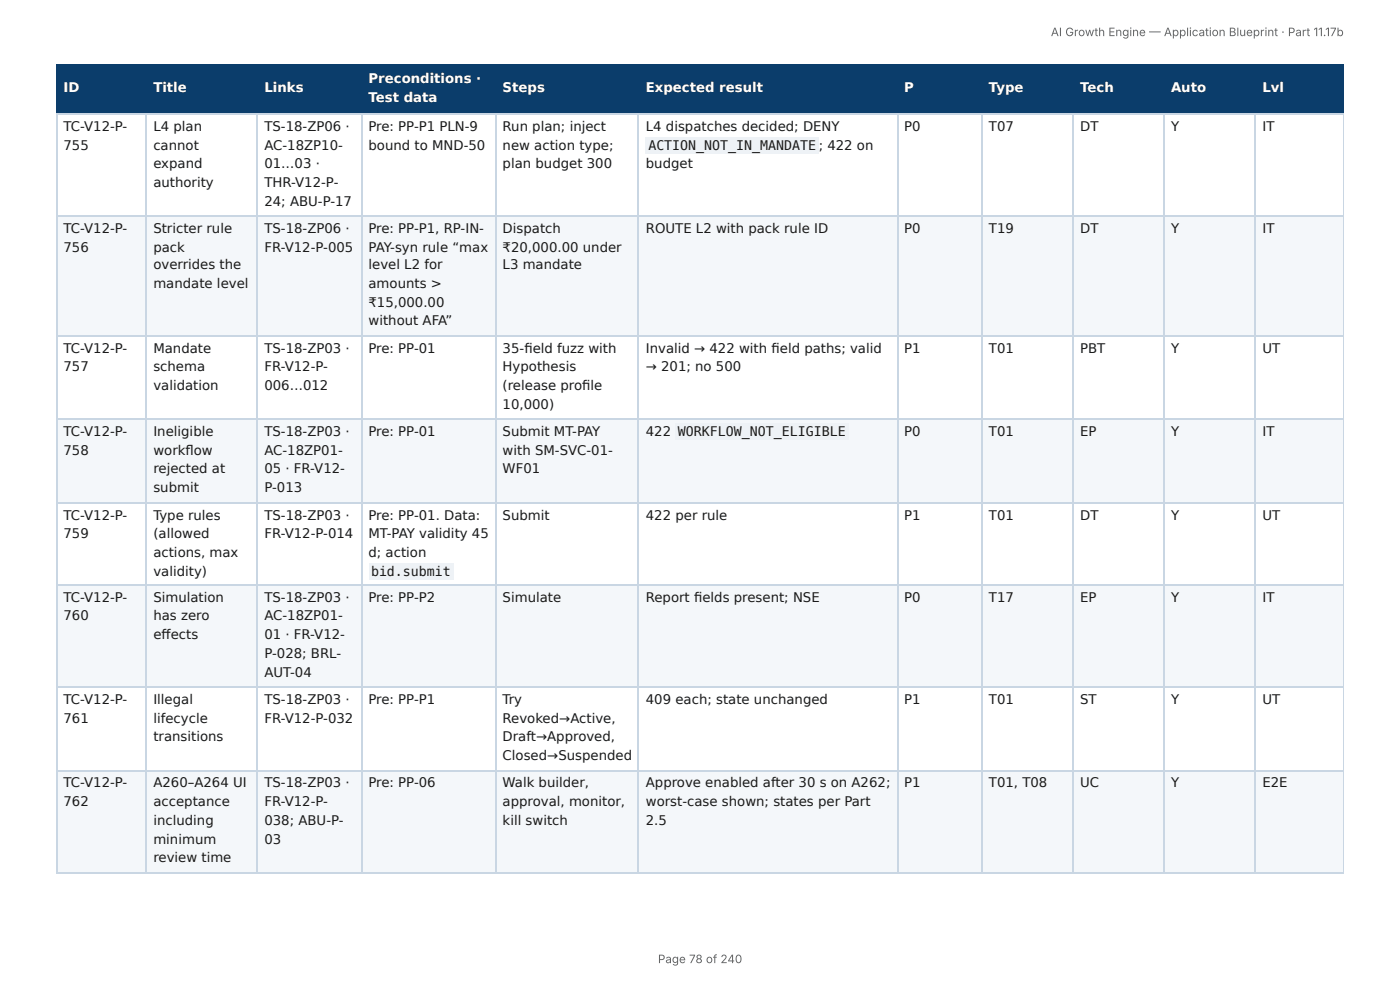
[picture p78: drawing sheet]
<svg xmlns="http://www.w3.org/2000/svg" width="297mm" height="210mm" viewBox="0 0 297 210" stroke-linecap="round" stroke-linejoin="round" font-family="sans-serif">
<defs><g id="words">
<g font-size="2.8" fill="#fff">
<text x="78.3" y="17.7">Preconditions ·</text>
<text x="13.5" y="19.6">ID</text>
<text x="32.6" y="19.6">Title</text>
<text x="56.2" y="19.6">Links</text>
<text x="78.3" y="21.7">Test data</text>
<text x="106.8" y="19.6">Steps</text>
<text x="137.2" y="19.6">Expected result</text>
<text x="192.1" y="19.6">P</text>
<text x="210" y="19.6">Type</text>
<text x="229.4" y="19.6">Tech</text>
<text x="248.7" y="19.6">Auto</text>
<text x="268.1" y="19.6">Lvl</text>
</g>
<g font-size="2.8" fill="#1a1a1a">
<text x="13.5" y="27.8">TC-V12-P-</text>
<text x="32.6" y="27.8">L4 plan</text>
<text x="56.2" y="27.8">TS-18-ZP06 ·</text>
<text x="78.3" y="27.8">Pre: PP-P1 PLN-9</text>
<text x="106.8" y="27.8">Run plan; inject</text>
<text x="137.2" y="27.8">L4 dispatches decided; DENY</text>
<text x="192.1" y="27.8">P0</text>
<text x="210" y="27.8">T07</text>
<text x="229.4" y="27.8">DT</text>
<text x="248.7" y="27.8">Y</text>
<text x="268.1" y="27.8">IT</text>
<text x="13.5" y="31.7">755</text>
<text x="32.6" y="31.7">cannot</text>
<text x="32.6" y="35.7">expand</text>
<text x="56.2" y="31.7">AC-18ZP10-</text>
<text x="56.2" y="35.7">01…03 ·</text>
<text x="78.3" y="31.7">bound to MND-50</text>
<text x="106.8" y="31.7">new action type;</text>
<text x="106.8" y="35.7">plan budget 300</text>
<text x="137.2" y="35.7">budget</text>
<text x="137.7" y="31.7">ACTION_NOT_IN_MANDATE</text>
<text x="173.9" y="31.7">; 422 on</text>
<text x="32.6" y="39.7">authority</text>
<text x="56.2" y="39.7">THR-V12-P-</text>
<text x="56.2" y="43.7">24; ABU-P-17</text>
<text x="13.5" y="49.5">TC-V12-P-</text>
<text x="13.5" y="53.4">756</text>
<text x="32.6" y="49.5">Stricter rule</text>
<text x="32.6" y="53.4">pack</text>
<text x="56.2" y="49.5">TS-18-ZP06 ·</text>
<text x="56.2" y="53.4">FR-V12-P-005</text>
<text x="78.3" y="49.5">Pre: PP-P1, RP-IN-</text>
<text x="78.3" y="53.4">PAY-syn rule “max</text>
<text x="106.8" y="49.5">Dispatch</text>
<text x="106.8" y="53.4">₹20,000.00 under</text>
<text x="137.2" y="49.5">ROUTE L2 with pack rule ID</text>
<text x="192.1" y="49.5">P0</text>
<text x="210" y="49.5">T19</text>
<text x="229.4" y="49.5">DT</text>
<text x="248.7" y="49.5">Y</text>
<text x="268.1" y="49.5">IT</text>
<text x="32.6" y="57.1">overrides the</text>
<text x="78.3" y="57.1">level L2 for</text>
<text x="106.8" y="57.1">L3 mandate</text>
<text x="32.6" y="61.1">mandate level</text>
<text x="78.3" y="61.1">amounts &gt;</text>
<text x="78.3" y="65.1">₹15,000.00</text>
<text x="78.3" y="69.1">without AFA”</text>
<text x="13.5" y="74.9">TC-V12-P-</text>
<text x="32.6" y="74.9">Mandate</text>
<text x="56.2" y="74.9">TS-18-ZP03 ·</text>
<text x="78.3" y="74.9">Pre: PP-01</text>
<text x="106.8" y="74.9">35-fi eld fuzz with</text>
<text x="137.2" y="74.9">Invalid → 422 with fi eld paths; valid</text>
<text x="192.1" y="74.9">P1</text>
<text x="210" y="74.9">T01</text>
<text x="229.4" y="74.9">PBT</text>
<text x="248.7" y="74.9">Y</text>
<text x="268.1" y="74.9">UT</text>
<text x="13.5" y="78.8">757</text>
<text x="32.6" y="78.8">schema</text>
<text x="32.6" y="82.8">validation</text>
<text x="56.2" y="78.8">FR-V12-P-</text>
<text x="56.2" y="82.8">006…012</text>
<text x="106.8" y="78.8">Hypothesis</text>
<text x="106.8" y="82.8">(release profi le</text>
<text x="137.2" y="78.8">→ 201; no 500</text>
<text x="106.8" y="86.8">10,000)</text>
<text x="13.5" y="92.6">TC-V12-P-</text>
<text x="32.6" y="92.6">Ineligible</text>
<text x="56.2" y="92.6">TS-18-ZP03 ·</text>
<text x="78.3" y="92.6">Pre: PP-01</text>
<text x="106.8" y="92.6">Submit MT-PAY</text>
<text x="137.2" y="92.6">422</text>
<text x="144" y="92.6">WORKFLOW_NOT_ELIGIBLE</text>
<text x="192.1" y="92.6">P0</text>
<text x="210" y="92.6">T01</text>
<text x="229.4" y="92.6">EP</text>
<text x="248.7" y="92.6">Y</text>
<text x="268.1" y="92.6">IT</text>
<text x="13.5" y="96.6">758</text>
<text x="32.6" y="96.6">workfl ow</text>
<text x="32.6" y="100.5">rejected at</text>
<text x="56.2" y="96.6">AC-18ZP01-</text>
<text x="56.2" y="100.5">05 · FR-V12-</text>
<text x="106.8" y="96.6">with SM-SVC-01-</text>
<text x="106.8" y="100.5">WF01</text>
<text x="32.6" y="104.5">submit</text>
<text x="56.2" y="104.5">P-013</text>
<text x="13.5" y="110.3">TC-V12-P-</text>
<text x="32.6" y="110.3">Type rules</text>
<text x="56.2" y="110.3">TS-18-ZP03 ·</text>
<text x="78.3" y="110.3">Pre: PP-01. Data:</text>
<text x="106.8" y="110.3">Submit</text>
<text x="137.2" y="110.3">422 per rule</text>
<text x="192.1" y="110.3">P1</text>
<text x="210" y="110.3">T01</text>
<text x="229.4" y="110.3">DT</text>
<text x="248.7" y="110.3">Y</text>
<text x="268.1" y="110.3">UT</text>
<text x="13.5" y="114.3">759</text>
<text x="32.6" y="114.3">(allowed</text>
<text x="32.6" y="118.3">actions, max</text>
<text x="56.2" y="114.3">FR-V12-P-014</text>
<text x="78.3" y="114.3">MT-PAY validity 45</text>
<text x="78.3" y="118.3">d; action</text>
<text x="32.6" y="122.2">validity)</text>
<text x="78.8" y="122.2">bid.submit</text>
<text x="13.5" y="127.8">TC-V12-P-</text>
<text x="13.5" y="131.8">760</text>
<text x="32.6" y="127.8">Simulation</text>
<text x="32.6" y="131.8">has zero</text>
<text x="56.2" y="127.8">TS-18-ZP03 ·</text>
<text x="56.2" y="131.8">AC-18ZP01-</text>
<text x="78.3" y="127.8">Pre: PP-P2</text>
<text x="106.8" y="127.8">Simulate</text>
<text x="137.2" y="127.8">Report fi elds present; NSE</text>
<text x="192.1" y="127.8">P0</text>
<text x="210" y="127.8">T17</text>
<text x="229.4" y="127.8">EP</text>
<text x="248.7" y="127.8">Y</text>
<text x="268.1" y="127.8">IT</text>
<text x="32.6" y="135.7">eff ects</text>
<text x="56.2" y="135.7">01 · FR-V12-</text>
<text x="56.2" y="139.7">P-028; BRL-</text>
<text x="56.2" y="143.7">AUT-04</text>
<text x="13.5" y="149.5">TC-V12-P-</text>
<text x="32.6" y="149.5">Illegal</text>
<text x="56.2" y="149.5">TS-18-ZP03 ·</text>
<text x="78.3" y="149.5">Pre: PP-P1</text>
<text x="106.8" y="149.5">Try</text>
<text x="137.2" y="149.5">409 each; state unchanged</text>
<text x="192.1" y="149.5">P1</text>
<text x="210" y="149.5">T01</text>
<text x="229.4" y="149.5">ST</text>
<text x="248.7" y="149.5">Y</text>
<text x="268.1" y="149.5">UT</text>
<text x="13.5" y="153.5">761</text>
<text x="32.6" y="153.5">lifecycle</text>
<text x="56.2" y="153.5">FR-V12-P-032</text>
<text x="106.8" y="153.5">Revoked→Active,</text>
<text x="32.6" y="157.4">transitions</text>
<text x="106.8" y="157.4">Draft→Approved,</text>
<text x="106.8" y="161.4">Closed→Suspended</text>
<text x="13.5" y="167.2">TC-V12-P-</text>
<text x="32.6" y="167.2">A260–A264 UI</text>
<text x="56.2" y="167.2">TS-18-ZP03 ·</text>
<text x="78.3" y="167.2">Pre: PP-06</text>
<text x="106.8" y="167.2">Walk builder,</text>
<text x="137.2" y="167.2">Approve enabled after 30 s on A262;</text>
<text x="192.1" y="167.2">P1</text>
<text x="210" y="167.2">T01, T08</text>
<text x="229.4" y="167.2">UC</text>
<text x="248.7" y="167.2">Y</text>
<text x="268.1" y="167.2">E2E</text>
<text x="13.5" y="171.2">762</text>
<text x="32.6" y="171.2">acceptance</text>
<text x="56.2" y="171.2">FR-V12-P-</text>
<text x="106.8" y="171.2">approval, monitor,</text>
<text x="137.2" y="171.2">worst-case shown; states per Part</text>
<text x="32.6" y="175.2">including</text>
<text x="32.6" y="179.1">minimum</text>
<text x="56.2" y="175.2">038; ABU-P-</text>
<text x="56.2" y="179.1">03</text>
<text x="106.8" y="175.2">kill switch</text>
<text x="137.2" y="175.2">2.5</text>
<text x="32.6" y="183.1">review time</text>
</g>
<g font-size="2.5" fill="#666">
<text x="223.2" y="7.7">AI Growth Engine — Application Blueprint · Part 11.17b</text>
<text x="139.7" y="204.5">Page 78 of 240</text>
</g>
</g></defs>
<g fill="#0b3d6b">
<path d="M12.2 14h19v10.1h-19z"/>
<path d="M31.2 14h23.6v10.1h-23.6z"/>
<path d="M54.8 14h21.9v10.1h-21.9z"/>
<path d="M76.7 14h28.6v10.1h-28.6z"/>
<path d="M105.3 14h30.4v10.1h-30.4z"/>
<path d="M135.7 14h54.8v10.1h-54.8z"/>
<path d="M190.5 14h18v10.1h-18z"/>
<path d="M208.5 14h19.6v10.1h-19.6z"/>
<path d="M228.1 14h19.3v10.1h-19.3z"/>
<path d="M247.4 14h19.3v10.1h-19.3z"/>
<path d="M266.7 14h18.7v10.1h-18.7z"/>
</g>
<g fill="#f4f7fa">
<path d="M12.2 45.8h19v25.6h-19z"/>
<path d="M31.2 45.8h23.6v25.6h-23.6z"/>
<path d="M54.8 45.8h21.9v25.6h-21.9z"/>
<path d="M76.7 45.8h28.6v25.6h-28.6z"/>
<path d="M105.3 45.8h30.4v25.6h-30.4z"/>
<path d="M135.7 45.8h54.8v25.6h-54.8z"/>
<path d="M190.5 45.8h18v25.6h-18z"/>
<path d="M208.5 45.8h19.6v25.6h-19.6z"/>
<path d="M228.1 45.8h19.3v25.6h-19.3z"/>
<path d="M247.4 45.8h19.3v25.6h-19.3z"/>
<path d="M266.7 45.8h18.7v25.6h-18.7z"/>
<path d="M12.2 88.9h19v17.7h-19z"/>
<path d="M31.2 88.9h23.6v17.7h-23.6z"/>
<path d="M54.8 88.9h21.9v17.7h-21.9z"/>
<path d="M76.7 88.9h28.6v17.7h-28.6z"/>
<path d="M105.3 88.9h30.4v17.7h-30.4z"/>
<path d="M135.7 88.9h54.8v17.7h-54.8z"/>
<path d="M190.5 88.9h18v17.7h-18z"/>
<path d="M208.5 88.9h19.6v17.7h-19.6z"/>
<path d="M228.1 88.9h19.3v17.7h-19.3z"/>
<path d="M247.4 88.9h19.3v17.7h-19.3z"/>
<path d="M266.7 88.9h18.7v17.7h-18.7z"/>
<path d="M12.2 124.4h19v21.6h-19z"/>
<path d="M31.2 124.4h23.6v21.6h-23.6z"/>
<path d="M54.8 124.4h21.9v21.6h-21.9z"/>
<path d="M76.7 124.4h28.6v21.6h-28.6z"/>
<path d="M105.3 124.4h30.4v21.6h-30.4z"/>
<path d="M135.7 124.4h54.8v21.6h-54.8z"/>
<path d="M190.5 124.4h18v21.6h-18z"/>
<path d="M208.5 124.4h19.6v21.6h-19.6z"/>
<path d="M228.1 124.4h19.3v21.6h-19.3z"/>
<path d="M247.4 124.4h19.3v21.6h-19.3z"/>
<path d="M266.7 124.4h18.7v21.6h-18.7z"/>
<path d="M12.2 163.5h19v21.7h-19z"/>
<path d="M31.2 163.5h23.6v21.7h-23.6z"/>
<path d="M54.8 163.5h21.9v21.7h-21.9z"/>
<path d="M76.7 163.5h28.6v21.7h-28.6z"/>
<path d="M105.3 163.5h30.4v21.7h-30.4z"/>
<path d="M135.7 163.5h54.8v21.7h-54.8z"/>
<path d="M190.5 163.5h18v21.7h-18z"/>
<path d="M208.5 163.5h19.6v21.7h-19.6z"/>
<path d="M228.1 163.5h19.3v21.7h-19.3z"/>
<path d="M247.4 163.5h19.3v21.7h-19.3z"/>
<path d="M266.7 163.5h18.7v21.7h-18.7z"/>
</g>
<g fill="none" stroke="#0b3d6b" stroke-width=".26">
<path d="M11.9 13.9h273.5M12 13.8v10.5M31.1 13.8v10.5M54.6 13.8v10.5M76.9 13.8v10.5M105.4 13.8v10.5M135.6 13.8v10.5M190.6 13.8v10.5M208.6 13.8v10.5M227.9 13.8v10.5M247.3 13.8v10.5M266.6 13.8v10.5"/>
<path d="M11.9 24.2h273.5"/>
</g>
<path d="M285.3 13.8v10.5" fill="none" stroke="#0b3d6b" stroke-width=".21"/>
<g fill="none" stroke="#c9d6e3" stroke-width=".26">
<path d="M11.9 24.2h273.5M12 24.3v160.9M31.1 24.3v160.9M54.6 24.3v160.9M76.9 24.3v160.9M105.4 24.3v160.9M135.6 24.3v160.9M190.6 24.3v160.9M208.6 24.3v160.9M227.9 24.3v160.9M247.3 24.3v160.9M266.6 24.3v160.9"/>
<path d="M11.9 45.9h273.5M11.9 71.3h273.5M11.9 89h273.5M11.9 106.8h273.5M11.9 124.2h273.5M11.9 145.9h273.5M11.9 163.6h273.5M11.9 185.3h273.5"/>
</g>
<path d="M285.3 24.3v160.9" fill="none" stroke="#c9d6e3" stroke-width=".21"/>
<g fill="#eef2f6">
<path d="M137.1 29.1h36.7v3.4h-36.7z"/>
<path d="M143.4 90h36.8v3.4h-36.8z"/>
<path d="M78.3 119.6h18v3.4h-18z"/>
</g>
<use href="#words"/>
</svg>
